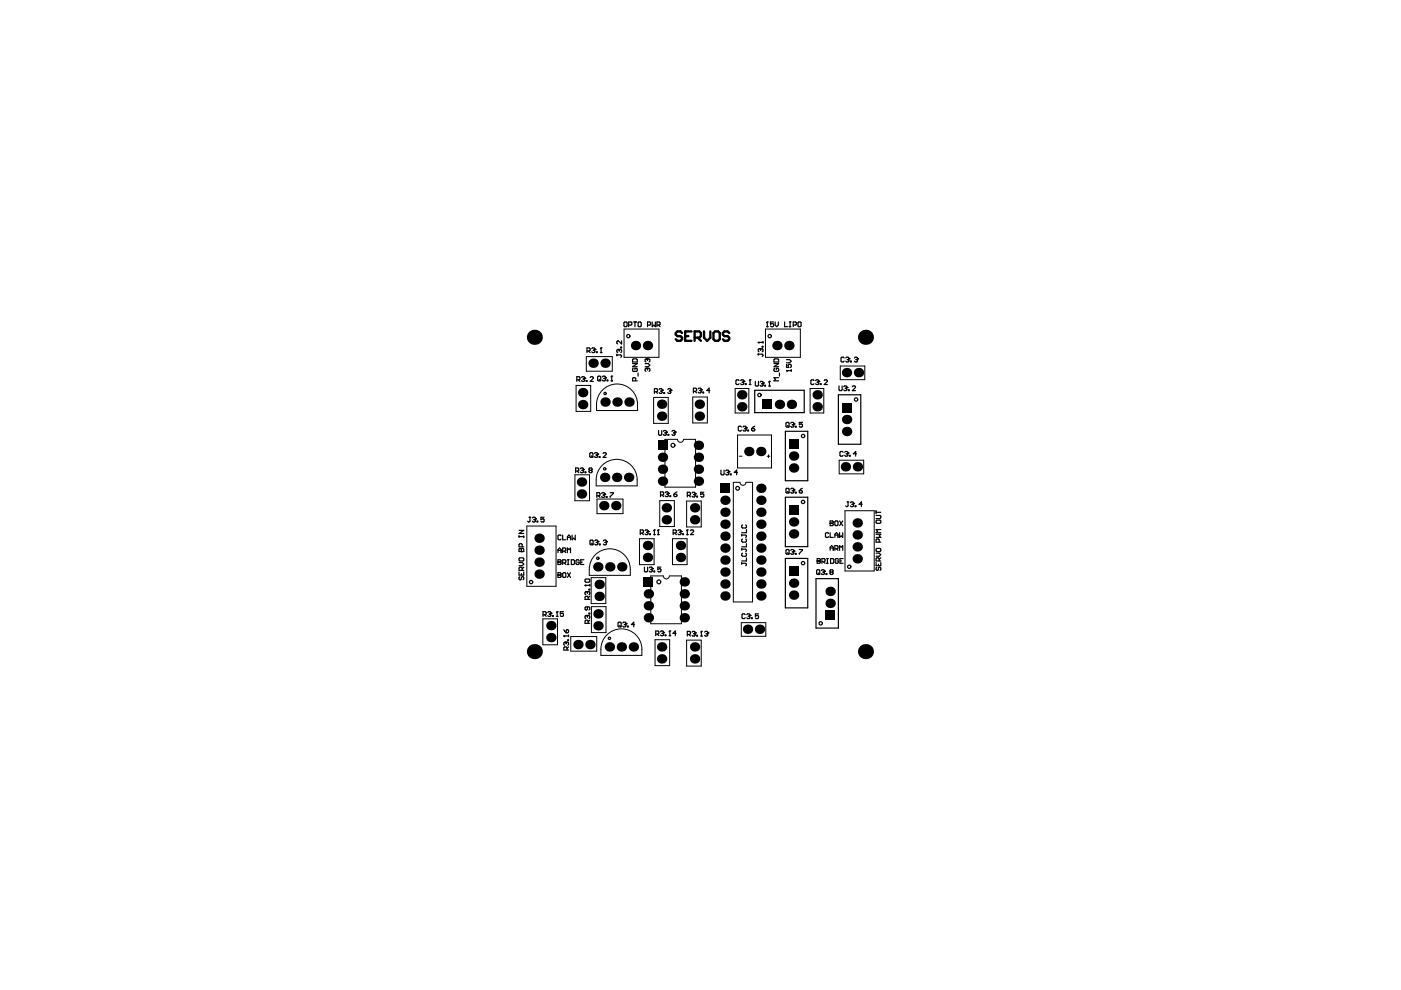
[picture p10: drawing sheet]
<svg xmlns="http://www.w3.org/2000/svg" width="297mm" height="210mm" viewBox="0 0 297 210" stroke-linecap="round" stroke-linejoin="round" font-family="sans-serif">
<g fill="#000">
<circle cx="113.3" cy="71.5" r="1.6"/>
<circle cx="125.7" cy="77" r="1"/>
<circle cx="128.3" cy="77" r="1"/>
<circle cx="134.7" cy="73.3" r="1"/>
<circle cx="137.3" cy="73.3" r="1"/>
<circle cx="164.7" cy="73.3" r="1"/>
<circle cx="167.3" cy="73.3" r="1"/>
<circle cx="179.5" cy="79" r="1"/>
<circle cx="182" cy="79" r="1"/>
<circle cx="183.5" cy="71.5" r="1.6"/>
<circle cx="123.5" cy="83.2" r="1"/>
<circle cx="123.5" cy="85.8" r="1"/>
<circle cx="128.3" cy="85.2" r="1"/>
<circle cx="130.8" cy="85.2" r="1"/>
<circle cx="133.4" cy="85.2" r="1"/>
<circle cx="140.3" cy="85.7" r="1"/>
<circle cx="140.3" cy="88.2" r="1"/>
<circle cx="140.5" cy="97" r="1"/>
<circle cx="140.5" cy="99.5" r="1"/>
<circle cx="148.1" cy="97" r="1"/>
<circle cx="148.1" cy="99.5" r="1"/>
<circle cx="148.1" cy="94.4" r="1"/>
<circle cx="148.3" cy="88.2" r="1"/>
<circle cx="148.3" cy="85.7" r="1"/>
<circle cx="157.3" cy="83.7" r="1"/>
<circle cx="157.3" cy="86.2" r="1"/>
<circle cx="158.8" cy="95.7" r="1"/>
<circle cx="161.3" cy="95.7" r="1"/>
<circle cx="165.3" cy="85.7" r="1"/>
<circle cx="167.8" cy="85.7" r="1"/>
<circle cx="168.3" cy="96.7" r="1"/>
<circle cx="168.3" cy="99.2" r="1"/>
<circle cx="173.3" cy="86.2" r="1"/>
<circle cx="173.3" cy="83.7" r="1"/>
<circle cx="179.3" cy="99" r="1"/>
<circle cx="179.5" cy="91.5" r="1"/>
<circle cx="179.5" cy="88.9" r="1"/>
<circle cx="181.8" cy="99" r="1"/>
<circle cx="114.3" cy="119.2" r="1"/>
<circle cx="114.3" cy="116.7" r="1"/>
<circle cx="114.3" cy="114.1" r="1"/>
<circle cx="123.3" cy="104.7" r="1"/>
<circle cx="123.3" cy="102.2" r="1"/>
<circle cx="128" cy="107.2" r="1"/>
<circle cx="128.2" cy="101.2" r="1"/>
<circle cx="130.6" cy="107.2" r="1"/>
<circle cx="130.7" cy="101.2" r="1"/>
<circle cx="133.3" cy="101.2" r="1"/>
<circle cx="137.3" cy="118.2" r="1"/>
<circle cx="137.3" cy="115.7" r="1"/>
<circle cx="140.5" cy="102" r="1"/>
<circle cx="141.3" cy="110.2" r="1"/>
<circle cx="141.3" cy="107.7" r="1"/>
<circle cx="144.3" cy="118.2" r="1"/>
<circle cx="144.3" cy="115.7" r="1"/>
<circle cx="147.3" cy="110.2" r="1"/>
<circle cx="147.3" cy="107.7" r="1"/>
<circle cx="148.1" cy="102" r="1"/>
<circle cx="153.7" cy="116.2" r="1"/>
<circle cx="153.7" cy="108.6" r="1"/>
<circle cx="153.7" cy="113.7" r="1"/>
<circle cx="153.7" cy="118.8" r="1"/>
<circle cx="153.7" cy="106.1" r="1"/>
<circle cx="153.7" cy="111.1" r="1"/>
<circle cx="161.3" cy="116.2" r="1"/>
<circle cx="161.3" cy="118.8" r="1"/>
<circle cx="161.3" cy="108.6" r="1"/>
<circle cx="161.3" cy="106.1" r="1"/>
<circle cx="161.3" cy="103.5" r="1"/>
<circle cx="161.3" cy="113.7" r="1"/>
<circle cx="161.3" cy="111.1" r="1"/>
<circle cx="168.3" cy="113.2" r="1"/>
<circle cx="168.3" cy="110.7" r="1"/>
<circle cx="181.8" cy="110.9" r="1"/>
<circle cx="181.8" cy="118.5" r="1"/>
<circle cx="181.8" cy="115.9" r="1"/>
<circle cx="181.8" cy="113.4" r="1"/>
<circle cx="113.3" cy="138.2" r="1.6"/>
<circle cx="114.3" cy="121.7" r="1"/>
<circle cx="116.8" cy="132.6" r="1"/>
<circle cx="116.8" cy="135.2" r="1"/>
<circle cx="122.5" cy="136.7" r="1"/>
<circle cx="125.1" cy="136.7" r="1"/>
<circle cx="126.7" cy="120.2" r="1"/>
<circle cx="126.8" cy="132.7" r="1"/>
<circle cx="126.8" cy="130.2" r="1"/>
<circle cx="127" cy="123.9" r="1"/>
<circle cx="127" cy="126.4" r="1"/>
<circle cx="129.2" cy="137.2" r="1"/>
<circle cx="129.3" cy="120.2" r="1"/>
<circle cx="131.7" cy="137.2" r="1"/>
<circle cx="131.8" cy="120.2" r="1"/>
<circle cx="134.3" cy="137.2" r="1"/>
<circle cx="137.5" cy="131" r="1"/>
<circle cx="137.5" cy="128.4" r="1"/>
<circle cx="137.5" cy="125.9" r="1"/>
<circle cx="140.3" cy="139.7" r="1"/>
<circle cx="140.3" cy="137.2" r="1"/>
<circle cx="145.1" cy="131" r="1"/>
<circle cx="145.1" cy="128.4" r="1"/>
<circle cx="145.1" cy="123.4" r="1"/>
<circle cx="145.1" cy="125.9" r="1"/>
<circle cx="147.3" cy="137.2" r="1"/>
<circle cx="147.3" cy="139.7" r="1"/>
<circle cx="153.7" cy="126.4" r="1"/>
<circle cx="153.7" cy="121.3" r="1"/>
<circle cx="153.7" cy="123.8" r="1"/>
<circle cx="158.5" cy="133.4" r="1"/>
<circle cx="161" cy="133.4" r="1"/>
<circle cx="161.3" cy="126.4" r="1"/>
<circle cx="161.3" cy="121.3" r="1"/>
<circle cx="161.3" cy="123.8" r="1"/>
<circle cx="168.3" cy="126.2" r="1"/>
<circle cx="168.3" cy="123.6" r="1"/>
<circle cx="176" cy="127.9" r="1"/>
<circle cx="176" cy="125.4" r="1"/>
<circle cx="183.5" cy="138.2" r="1.6"/>
</g>
<g fill="#000">
<path d="M139.5 93.4h2v2h-2z" fill-rule="evenodd"/>
<path d="M161.7 84.7h2v2h-2z" fill-rule="evenodd"/>
<path d="M167.3 93.2h2v1.9h-2z" fill-rule="evenodd"/>
<path d="M178.5 85.4h2v2h-2z" fill-rule="evenodd"/>
<path d="M152.7 102.5h2v2h-2z" fill-rule="evenodd"/>
<path d="M167.3 107.1h2v2h-2z" fill-rule="evenodd"/>
<path d="M136.5 122.4h2v2h-2z" fill-rule="evenodd"/>
<path d="M167.3 120.1h2v2h-2z" fill-rule="evenodd"/>
<path d="M175 129.5h2v2h-2z" fill-rule="evenodd"/>
</g>
<g fill="none" stroke="#000" stroke-width=".21">
<path d="M124.3 75.6h5.5v3.1h-5.5zM132.3 69.8h7.4v6h-7.4zM162.3 69.8h7.4v6h-7.4zM178.2 77.6h5.2v2.9h-5.2zM122.1 81.7h3.1v5.5h-3.1zM127.4 98.9a4.3 4.3 0 0 1 4.8-1.2 4.3 4.3 0 0 1 2.9 4v1.3h-8.7a5.3 5.3 0 0 1 1-4.1zM127.5 83a4.3 4.3 0 0 1 4.8-1.3 4.3 4.3 0 0 1 2.9 4.1v1.2h-8.7a5.3 5.3 0 0 1 1-4zM138.6 84.3h3.1v5.5h-3.1zM144.9 93.2a.63 .63 0 0 1-.6 .6 .63 .63 0 0 1-.7-.6h-2.6v10.1h6.5v-10.1h-2.5M146.9 84.2h3.1v5.5h-3.1zM155.9 82.4h2.9v5.2h-2.9zM156.4 92.2h7.2v7h-7.2z"/>
<path d="M156.7 96.7h.6M162.6 96.7h.6M162.9 96.4v.6M171.8 82.4h2.9v5.2h-2.9zM177.9 97.6h5.2v2.9h-5.2zM111.7 111.5h6.2v12.8h-6.2zM121.9 100.7h3.1v5.5h-3.1zM126 117.9a4.3 4.3 0 0 1 4.8-1.3 4.3 4.3 0 0 1 2.8 4.1v1.3h-8.7a5.3 5.3 0 0 1 1.1-4.1zM126.6 105.8h5.5v3.1h-5.5zM135.6 114.2h3.1v5.5h-3.1zM139.9 106.1h3.1v5.5h-3.1zM142.6 114.2h3.1v5.5h-3.1z"/>
<path d="M145.6 106.2h3.1v5.5h-3.1zM155.5 102.3h1.4a.63 .63 0 0 0 .6 .6 .63 .63 0 0 0 .7-.6h1.4v25.3h-4.1zM179.2 108.3h6.1v12.8h-6.1zM115.1 131.2h3.1v5.5h-3.1zM121 135h5.5v3.1h-5.5zM125.3 122.5h3.1v5.5h-3.1zM125.4 128.6h3.1v5.5h-3.1zM136.1 137.7a4.3 4.3 0 0 0-4.4-4.4 4.3 4.3 0 0 0-4.3 4.4v1.3h8.7v-1.3M138.9 135.6h3.1v5.5h-3.1zM141.9 122.1a.63 .63 0 0 1-.6 .6 .63 .63 0 0 1-.7-.6h-2.6v10.1h6.5v-10.1h-2.5M145.6 135.7h3.1v5.5h-3.1zM157.2 132h5.2v2.9h-5.2z"/>
</g>
<g fill="none" stroke="#000" stroke-width=".25">
<path d="M124.5 74.4h.5l.1-.5-.1-.1h-.5v1M124.8 74.4l.3 .4M125.5 73.9l.5-.1 .1 .3M125.8 74.3h.2M126 74.3l.1 .1-.1 .4-.5-.2M126.1 74.1h.1M126.1 74.1l-.1 .2M126.5 74.6h.1v.2h-.1zM126.7 79.9l.2-.1 .5 .1v.7l-.2 .2-.5-.2zM127.3 74.8h.3M127.4 73.8h.1M127.4 73.8v1"/>
<path d="M127.4 73.8l-.1 .1M127.7 79.9l.5-.1 .2 .3M129.7 79.8h.1M129.7 79.8v1M129.7 79.8l-.2 .1M130.8 75.1v.3M130.8 75.3h.8l.2 .1-.2 .4M131.1 74.1h.1M131.1 74.1l-.3 .2 .2 .5M131.1 74.1l.2 .2M131.3 74.3l.2-.2 .3 .2-.2 .5M131.3 74.3v.1"/>
<path d="M131.6 73.6h.2v.2h-.2zM131.8 72.3v.6l-.7-.6-.3 .1 .2 .5M132.3 68.4l.2-.1 .5 .1v.7l-.2 .2-.5-.2zM133.3 68.9h.5l.2-.5-.2-.1h-.5v1M134.1 77.1h1l-1 .7h1M134.1 76.3l.2-.2h.6l.2 .2v.5h-1zM134.3 78.1l-.2 .2 .2 .5h.6l.2-.2-.2-.5h-.3v.3M134.3 68.3h.7M134.6 68.3v1M135.3 79.1v.6M135.3 68.4l.2-.1 .5 .1v.7l-.2 .2-.5-.2zM136.8 77.1h.6l.4 .3-.4 .4h-.6"/>
<path d="M137.1 78.1h.1M137.1 76.1h.1M137.1 78.1l-.3 .2 .1 .4M137.1 76.1l-.3 .2 .1 .5M137.1 78.1l.2 .2M137.1 76.1l.2 .2M137.3 78.3l.1-.2 .4 .2-.2 .4M137.3 76.3v.1M137.3 78.3v.1M137.3 76.3l.1-.2 .4 .2-.2 .5M137.3 68.9h.5l.1-.5-.1-.1h-.5v1M138.3 68.3v1l.3-.4 .3 .4v-1"/>
<path d="M139.3 68.9h.5l.1-.5-.1-.1h-.5v1M139.6 68.9l.3 .4M160.8 72.6h.1M160.8 72.6l.1 .2M160.8 75.1h.8l.2 .2-.2 .3M160.8 74.9v.4M160.8 72.6h1M161.1 73.9h.1M161.1 73.9l-.3 .2 .1 .5M161.1 73.9l.2 .2M161.3 74.1l.1-.2 .4 .2-.2 .5M161.3 74.1v.2"/>
<path d="M161.6 73.4h.2v.2h-.2zM161.8 72.4v.4M162.5 69.3h.4M162.7 68.3h.1M162.7 68.3v1M162.7 68.3l-.2 .1M164 68.3h-.6v.5l.3-.2 .3 .2-.1 .5-.5-.2M164.1 76.3l.2-.2h.6l.2 .2v.5h-1zM164.1 77.1h1l-1 .7h1M164.3 78.1l-.2 .2 .2 .5h.6l.2-.2-.2-.5h-.3v.3M164.3 68.3v.6l.4 .4 .3-.4v-.6M165.3 79.1v.6"/>
<path d="M166.3 68.3v1h.7M166.8 78.6h.1M166.8 77.3v.6h.5l-.2-.3 .2-.3 .5 .1-.2 .5M166.8 78.6h1M166.8 78.6l.1 .1M166.8 76.3h.6l.4 .3-.4 .3h-.6M167.3 69.3h.4M167.3 68.3h.4M167.5 68.3v1M167.8 78.4v.3M168.2 68.9h.5l.1-.5-.1-.1h-.5v1M169.2 68.4l.1-.1 .5 .1v.7l-.1 .2-.5-.2z"/>
<path d="M179 75.9l-.2-.2-.5 .2v.7l.2 .1 .5-.1M179.3 75.9l.5-.2 .2 .4M179.6 76.2h.2M179.8 76.2l.2 .2-.2 .3-.5-.1M180 76.1h.1M180 76.1l-.2 .1M180.3 76.6h.2v.1h-.2zM181.1 75.9l.5-.2 .2 .4M181.5 76.2h.1M181.6 76.2l.2 .2-.2 .3-.5-.1M181.8 76.1h.1M181.8 76.1l-.2 .1"/>
<path d="M122 99.9h.5l.2-.5-.2-.2h-.5v1M122.3 80.5h.5l.2-.5-.2-.1h-.5v1M122.4 99.9l.3 .3M122.6 80.5l.4 .4M123 99.4l.5-.2 .2 .4M123.3 80l.5-.1 .2 .3M123.4 99.7h.1M123.5 99.7l.2 .2-.2 .3-.5-.1M123.6 80.4h.2M123.7 99.6h.1M123.7 99.6l-.2 .1M123.8 80.4l.2 .1-.2 .4-.5-.2"/>
<path d="M124 80.2h.1M124 80.2l-.2 .2M124.3 80.7h.2v.2h-.2zM125 99.7h.4M125 99.7l-.1 .2 .1 .3 .5-.1-.1-.4M125 99.7l-.1-.1 .1-.4 .5 .2-.1 .3M125 96.1l.2-.1 .5 .1v.7l-.2 .2-.5-.2zM125.1 80l.2-.1 .5 .1-.7 .9h.7M125.4 96.6l.3 .4M126 96.1l.5-.1 .2 .3M126.4 96.5h.1M126.5 96.5l.2 .1-.2 .4-.5-.2"/>
<path d="M126.7 96.3h.1M126.7 96.3l-.2 .2M127 96.8h.2v.2h-.2zM127 80.4l.4 .4M127.9 96.1l.1-.1 .5 .1-.6 .9h.6M128 80.3h.2M128.2 80.3l.2 .1-.2 .4-.5-.2M128.4 80.1h.1M128.4 80.1l-.2 .2M128.7 80.6h.2v.2h-.2zM129.5 80.8h.4M134.8 80.7v-.5l-.2-.1-.5 .1v.5h1"/>
<path d="M138.7 83.1h.5l.2-.5-.2-.2h-.5v1M139.1 83.1l.3 .3M139.6 91.3v.8l.2 .2 .5-.2v-.8M139.7 82.6l.5-.2 .2 .3M140.1 82.9h.1M140.2 82.9l.2 .2-.2 .3-.5-.2M140.4 82.7h.1M140.4 82.7l-.2 .2M140.6 91.4l.5-.1 .2 .3M140.7 83.2h.2v.2h-.2zM141 91.8h.1M141.1 91.8l.2 .1-.2 .4-.5-.2"/>
<path d="M141.3 91.6h.1M141.3 91.6l-.2 .2M141.6 82.6l.5-.2 .1 .3M141.6 92.1h.2v.2h-.2zM141.9 82.9h.2M142.1 82.9l.1 .2-.1 .3-.5-.2M142.2 82.7h.1M142.2 82.7l-.1 .2M142.5 91.4l.5-.1 .1 .3M142.8 91.8h.2M143 91.8l.1 .1-.1 .4-.5-.2M143.1 91.6h.1"/>
<path d="M143.1 91.6l-.1 .2M147 83h.5l.2-.5-.2-.2h-.5v1M147.4 83l.3 .3M148 82.5l.5-.2 .2 .3M148.3 82.8h.2M148.5 82.8l.2 .2-.2 .3-.5-.2M148.7 82.6h.1M148.7 82.6l-.2 .2M149 83.1h.2v.2h-.2zM150.5 82.8h-.7l.5-.5v1M152.9 99.7v.8l.1 .2 .5-.2v-.8M153.9 99.8l.5-.1 .1 .3"/>
<path d="M156.7 80.7l-.2-.2-.5 .2v.7l.2 .1 .5-.1M157 80.7l.5-.2 .2 .4M157.2 90.5l-.2-.1-.5 .1v.7l.2 .2 .5-.2M157.4 81h.1M157.5 81l.2 .2-.2 .3-.5-.1M157.5 90.5l.5-.1 .2 .3M157.7 80.9h.1M157.7 80.9l-.2 .1M157.9 90.9h.1M158 81.4h.2v.1h-.2zM158 90.9l.2 .1-.2 .4-.5-.2M158.2 90.7h.1"/>
<path d="M158.2 90.7l-.2 .2M158.5 91.2h.2v.2h-.2zM158.9 81.5h.3M159 80.5h.1M159 80.5v1M159 80.5l-.1 .2M159.4 90.9h.5l.1 .3-.5 .2zM160 82.7h10.5v4.8h-10.5zM160 90.4l-.6 .5M160.1 80.9v.8l.2 .2 .5-.2v-.8M161.1 81l.5-.1 .2 .3M161.5 81.4h.1"/>
<path d="M161.6 81.4l.2 .1-.2 .4-.5-.2M161.8 81.2h.1M161.8 81.2l-.2 .2M162.1 81.7h.2v.2h-.2zM163 81.9h.3M163.1 80.9h.1M163.1 80.9v1M163.1 80.9l-.1 .1M165.1 80.1h-1l.3 .3-.3 .3h1M166.5 91.4h4.8v10.5h-4.8zM166.6 89.7l.2-.1 .5 .1v.7l-.2 .2-.5-.2zM167 90.2l.3 .4"/>
<path d="M167.6 89.7l.5-.1 .2 .3M168 90.1h.1M168.1 90.1l.2 .1-.2 .4-.5-.2M168.3 89.9h.1M168.3 89.9l-.2 .2M168.6 90.4h.2v.2h-.2zM170.1 89.6h-.6v.5l.3-.2 .3 .2-.1 .5-.5-.2M172.6 80.7l-.2-.2-.5 .2v.7l.2 .1 .5-.1M172.9 80.7l.5-.2 .2 .4M173.3 81h.1M173.4 81l.2 .2-.2 .3-.5-.1M173.6 80.9h.1"/>
<path d="M173.6 80.9l-.2 .1M173.9 81.4h.2v.1h-.2zM174.7 80.7l.2-.2 .5 .2-.7 .8h.7M177.8 83.7h4.7v10.5h-4.7zM177.9 81.8v.9l.1 .1 .5-.1v-.9M178.8 95.9l-.2-.2-.5 .2v.7l.2 .1 .5-.1M178.9 82l.5-.2 .1 .4M179.1 95.9l.5-.2 .2 .4M179.2 82.3h.2M179.4 82.3l.1 .2-.1 .3-.5-.1M179.4 96.2h.2M179.5 82.2h.1"/>
<path d="M179.5 82.2l-.1 .1M179.6 96.2l.2 .2-.2 .3-.5-.1M179.8 96.1h.1M179.8 96.1l-.2 .1M179.9 82.7h.1v.1h-.1zM180.1 96.6h.2v.1h-.2zM180.7 82l.2-.2 .5 .2-.7 .8h.7M181.6 96.2h-.7l.5-.5v1M110 118.4l.2-.1h.7l.1 .5-.1 .1h-.7zM110 119.3h.7l.3 .3-.3 .3h-.7M110 116.4l.2-.1 .3 .1 .4-.1 .1 .1v.5h-1zM110 113.6v.3"/>
<path d="M110 113.8h1M110 112.4h1l-1 .7h1M110.5 116.9h.1M110.5 116.4v.5M110.7 115.9v-.5l-.2-.1-.5 .1v.5h1M111 113.6v.3M112.2 109.7h.3M112.4 109.7v.8l-.2 .2-.3-.2M112.9 109.8l.5-.1 .1 .3M113.2 110.2h.2M113.4 110.2l.1 .1-.1 .4-.5-.2M113.5 110h.1"/>
<path d="M113.5 110l-.1 .2M113.9 110.5h.1v.2h-.1zM115.4 109.7h-.7v.5l.3-.2 .4 .2-.2 .5-.5-.2M118.3 119.2h.1M118.3 117.2v-.7l.3-.3 .4 .3v.7M118.3 118.7h.5l.2 .2-.2 .3 .2 .3-.2 .2h-.5zM118.3 116.7h.7M118.3 119.2h.5M119 113.6l-.2-.2-.5 .2v.7l.2 .1 .5-.1M119.3 116.9h.5l.2-.5-.2-.2h-.5v1M119.3 113.4v1h.7M119.3 119.4h.5l.2-.5-.2-.2h-.5v1"/>
<path d="M119.6 116.9l.4 .3M119.6 119.4l.4 .3M120.3 113.9h.7M120.3 114.4v-.6l.3-.4 .4 .4v.6M120.3 117.2v-1l.3 .3 .4-.3v1M120.3 119.7h.3M120.3 118.7h.3M120.5 118.7v1M121.1 118.7h.5l.2 .2v.6l-.2 .2h-.5zM121.3 113.4v1l.3-.3 .4 .3v-1M122.8 118.9l-.2-.2-.5 .2v.6l.2 .2 .5-.2v-.3h-.3M123.1 119.2h.4"/>
<path d="M123.8 118.7h-.7v1h.7M124 100.1h.2v.1h-.2zM125.1 114.7l.2-.2 .5 .2v.6l-.2 .2-.5-.2zM125.4 115.2l.4 .3M126.1 114.7l.5-.2 .2 .3M126.4 115h.2M126.5 105.1h.5l.2-.5-.2-.1h-.5v1M126.6 115l.2 .2-.2 .3-.5-.2M126.8 114.8h.1M126.8 114.8l-.2 .2M126.9 105.1l.3 .4M127.1 115.3h.2v.2h-.2z"/>
<path d="M127.5 104.6l.5-.1 .2 .3M127.9 105h.1M127.9 114.7l.5-.2 .2 .3M128 105l.2 .1-.2 .4-.5-.2M128.2 104.8h.1M128.2 104.8l-.2 .2M128.3 115h.1M128.4 115l.2 .2-.2 .3-.5-.2M128.5 105.3h.2v.2h-.2zM128.6 114.8h.1M128.6 114.8l-.2 .2M129.4 104.5h.6l-.6 1"/>
<path d="M135.7 113h.5l.2-.5-.2-.1h-.5v1M136.1 113l.3 .4M136.7 112.5l.5-.1 .2 .3M137.1 112.9h.1M137.2 112.9l.2 .1-.2 .4-.5-.2M137.4 112.7h.1M137.4 112.7l-.2 .2M137.7 113.2h.2v.2h-.2zM138.6 113.4h.3M138.7 112.4h.1M138.7 112.4v1M138.7 112.4l-.1 .1"/>
<path d="M139.4 113.4h.3M139.6 112.4h.1M139.6 112.4v1M139.6 112.4l-.2 .1M140 105h.5l.2-.5-.2-.2h-.5v1M140.4 105l.3 .3M141 104.5l.5-.2 .2 .3M141.4 104.8h.1M141.5 104.8l.2 .2-.2 .3-.5-.2M141.7 104.6h.1M141.7 104.6l-.2 .2M142 105.1h.2v.2h-.2z"/>
<path d="M142.7 113h.5l.2-.5-.2-.1h-.5v1M142.9 104.8h.5l.1 .3-.5 .2zM143.1 113l.3 .4M143.5 104.3l-.6 .5M143.7 112.5l.5-.1 .2 .3M144.1 112.9h.1M144.2 112.9l.2 .1-.2 .4-.5-.2M144.4 112.7h.1M144.4 112.7l-.2 .2M144.7 113.2h.2v.2h-.2zM145.6 113.4h.3M145.7 105h.5l.2-.5-.2-.1h-.5v1"/>
<path d="M145.7 112.4h.1M145.7 112.4v1M145.7 112.4l-.1 .1M146.1 105l.3 .4M146.4 112.5l.2-.1 .5 .1-.7 .9h.7M146.7 104.5l.5-.1 .2 .3M147.1 104.9h.1M147.2 104.9l.2 .1-.2 .4-.5-.2M147.4 104.7h.1M147.4 104.7l-.2 .2M147.7 105.2h.2v.2h-.2zM149.2 104.4h-.6v.5l.3-.2 .3 .2-.1 .5-.5-.2"/>
<path d="M154.2 100.2h.2M154.4 100.2l.1 .1-.1 .4-.5-.2M154.5 100h.1M154.5 100l-.1 .2M154.9 100.5h.1v.2h-.1zM156.4 100.2h-.7l.5-.5v1M157.3 113.3v.3M157.3 116.3v.3M157.3 119.3v.3M157.3 119.4h.8l.2 .2-.2 .3M157.3 113.4h.8l.2 .2-.2 .3M157.3 116.4h.8l.2 .2-.2 .3"/>
<path d="M157.4 111.3l-.1 .2 .1 .4h.7l.2-.1-.2-.5M157.4 114.3l-.1 .1 .1 .5h.7l.2-.1-.2-.5M157.4 117.3l-.1 .1 .1 .5h.7l.2-.1-.2-.5M158.3 115.3v.6h-1M158.3 112.3v.6h-1M158.3 118.3v.6h-1M166.5 105.4h4.8v10.5h-4.8zM166.5 118.4h4.8v10.5h-4.8zM166.6 103.7l.2-.2 .5 .2v.7l-.2 .1-.5-.1zM166.6 116.7l.2-.2 .5 .2v.6l-.2 .2-.5-.2zM167 117.2l.3 .3M167 104.2l.3 .3"/>
<path d="M167.6 103.7l.5-.2 .2 .4M167.6 116.7l.5-.2 .2 .3M168 117h.1M168 104h.1M168.1 104l.2 .2-.2 .3-.5-.1M168.1 117l.2 .2-.2 .3-.5-.2M168.3 116.8h.1M168.3 103.9h.1M168.3 116.8l-.2 .2M168.3 103.9l-.2 .1M168.6 104.4h.2v.1h-.2zM168.6 117.3h.2v.2h-.2z"/>
<path d="M169.5 116.5h.6l-.6 1M169.5 104h.5l.1 .4-.5 .1zM170.1 103.5l-.6 .5M173.3 118.9h.1M173.3 118.4h.5l.1 .2-.1 .3 .1 .4-.1 .1h-.5zM173.3 118.9h.5M174.3 119.1h.5l.1-.5-.1-.2h-.5v1M174.6 119.1l.3 .3M175.3 118.4h.3M175.3 119.4h.3M175.4 118.4v1M175.7 113.1l-.2-.2-.5 .2v.7l.2 .1 .5-.1"/>
<path d="M176 112.9v1h.7M176 110.9h.1M176 110.4h.5l.2 .2-.2 .3 .2 .4-.2 .1h-.5zM176 116.7v-.7l.3-.3 .4 .3v.7M176 110.9h.5M176 116.2h.7M176.1 118.4h.5l.2 .2v.7l-.2 .1h-.5zM177 113.4h.7M177 113.9v-.6l.3-.4 .4 .4v.6M177 110.6l.2-.2 .5 .2v.7l-.2 .1-.5-.1zM177 116.4h.5l.2-.5-.2-.2h-.5v1M177.3 116.4l.4 .3"/>
<path d="M177.8 118.6l-.2-.2-.5 .2v.7l.2 .1 .5-.1v-.4h-.4M178 112.9v1l.3-.3 .4 .3v-1M178 110.4l.7 1M178 116.7v-1l.3 .3 .4-.3v1M178.1 118.9h.3M178.7 110.4l-.7 1M178.8 118.4h-.7v1h.7M179.6 106.4h.4M179.8 106.4v.9l-.2 .1-.3-.1M180.3 106.6l.5-.2 .2 .4M180.6 106.9h.2M180.8 106.9l.2 .2-.2 .3-.5-.1"/>
<path d="M181 106.8h.1M181 106.8l-.2 .1M181.3 107.3h.2v.1h-.2zM182.8 106.9h-.7l.5-.5v1M185.7 117.3h.7l.3 .3-.3 .3h-.7M185.7 110.5l.2-.2h.7l.1 .5-.1 .2h-.7zM185.7 113.3h1l-.3 .3 .3 .3h-1M185.7 108.3v.7M185.7 116.4l.2-.1h.7l.1 .5-.1 .1h-.7zM185.7 119.3v.6h1v-.6M185.7 109.3h.9l.1 .2-.1 .5h-.9M185.7 108.6h1"/>
<path d="M186.2 119.6v.3M186.4 118.9v-.5l-.2-.1-.5 .1v.5h1M186.4 114.9v-.5l-.2-.1-.5 .1v.5h1M186.7 112.3h-1l.4 .3-.4 .3h1M186.7 118.3l-.3 .3M110 121.3v.6h1v-.6M110.2 122.3l-.2 .1 .2 .5 .3-.1 .2-.5 .3 .1-.1 .5M110.5 121.6v.3M110.7 120.9v-.5l-.2-.1-.5 .1v.5h1M111 120.3l-.3 .3M115.1 130.4h.5l.2-.5-.2-.2h-.5v1M115.5 130.4l.3 .3"/>
<path d="M116.1 129.9l.5-.2 .2 .3M116.5 130.2h.1M116.6 130.2l.2 .2-.2 .3-.5-.2M116.8 130h.1M116.8 130l-.2 .2M117.1 130.5h.2v.2h-.2zM118 130.7h.3M118.1 129.7h.1M118.1 129.7v1M118.1 129.7l-.1 .2M118.3 121.9h.1M118.3 121.4h.5l.2 .2-.2 .3 .2 .4-.2 .1h-.5z"/>
<path d="M118.3 121.9h.5M119.3 121.6l.2-.2 .5 .2v.7l-.2 .1-.5-.1zM119.5 129.7h-.7v.5l.3-.2 .4 .2-.2 .5-.5-.2M119.5 134.8h.1M119.5 134.8h1M119.5 134.8l.2 .2M119.5 133.5l.5 .7M119.9 136.2h.1M119.9 136.2l-.4 .1 .2 .5M119.9 136.2l.1 .1M120 133.7l.4-.2 .1 .5-.5 .2zM120 136.3l.2-.1 .3 .1-.1 .5"/>
<path d="M120 136.3v.2M120.2 137.8v-.5l-.2-.1-.5 .1v.5h1M120.3 121.4l.7 1M120.4 135.7h.1v.1h-.1zM120.5 137.2l-.3 .3M120.5 134.7v.3M121 121.4l-.7 1M124 124.1h.1M124 124.1h1M124 124.1l.2 .2M124.2 122.8h.7l.1 .5-.1 .1h-.7l-.2-.1zM124.4 125.4h.1"/>
<path d="M124.4 130.5h.1M124.4 125.4l-.4 .2 .2 .5M124.4 130.5l-.4 .2 .2 .5M124.4 125.4l.1 .2M124.4 130.5l.1 .2M124.5 128.7v.5l-.1 .1-.4-.1 .2-.5h.7l.1 .1-.1 .5M124.5 125.6l.2-.2 .3 .2-.1 .5M124.5 125.6v.2M124.5 130.7v.1M124.5 130.7l.2-.2 .3 .2-.1 .5M124.7 127.1v-.5l-.5-.2-.2 .2v.5h1M124.7 132.2v-.5l-.2-.2-.5 .2v.5h1"/>
<path d="M124.9 130h.1v.2h-.1zM124.9 124.9h.1v.2h-.1zM125 126.4l-.3 .4M125 123.9v.4M125 131.5l-.3 .3M131 132.1l.2-.2 .5 .2v.7l-.2 .1-.5-.1zM131.4 132.6l.3 .3M132 132.1l.5-.2 .2 .4M132.4 132.4h.1M132.5 132.4l.2 .2-.2 .3-.5-.1M132.7 132.3h.1M132.7 132.3l-.2 .1"/>
<path d="M133 132.8h.2v.1h-.2zM134.5 132.4h-.6l.5-.5v1M136.6 120.2v.9l.2 .1 .5-.1v-.9M137.6 120.4l.5-.2 .2 .4M138 120.7h.1M138.1 120.7l.2 .2-.2 .3-.5-.1M138.3 120.6h.1M138.3 120.6l-.2 .1M138.6 121.1h.2v.1h-.2zM139 134.5h.5l.2-.5-.2-.2h-.5v1M139.4 134.5l.3 .3M140 134l.5-.2 .2 .3"/>
<path d="M140.1 120.2h-.6v.5l.3-.1 .3 .1-.1 .5-.5-.1M140.4 134.3h.1M140.5 134.3l.2 .2-.2 .3-.5-.2M140.7 134.1h.1M140.7 134.1l-.2 .2M141 134.6h.2v.2h-.2zM141.9 134.8h.3M142 133.8h.1M142 133.8v1M142 133.8l-.1 .2M143.4 134.3h-.7l.5-.5v1M145.7 134.5h.5l.2-.5-.2-.1h-.5v1"/>
<path d="M146.1 134.5l.3 .4M146.7 134l.5-.1 .2 .3M147.1 134.4h.1M147.2 134.4l.2 .1-.2 .4-.5-.2M147.4 134.2h.1M147.4 134.2l-.2 .2M147.7 134.7h.2v.2h-.2zM148.6 134.9h.3M148.7 133.9h.1M148.7 133.9v1M148.7 133.9l-.1 .1M149.4 134l.5-.1 .2 .3"/>
<path d="M149.7 134.4h.2M149.9 134.4l.2 .1-.2 .4-.5-.2M150.1 134.2h.1M150.1 134.2l-.2 .2M158 130.3l-.2-.1-.5 .1v.7l.2 .2 .5-.2M158.3 130.3l.5-.1 .2 .3M158.7 130.7h.1M158.8 130.7l.2 .1-.2 .4-.5-.2M159 130.5h.1M159 130.5l-.2 .2M159.3 131h.2v.2h-.2zM160.8 130.2h-.6v.5l.3-.2 .3 .2-.1 .5-.5-.2"/>
<path d="M173 122.7h4.8v10.5h-4.8zM173.1 121l.2-.2 .5 .2v.6l-.2 .2-.5-.2zM173.5 121.5l.3 .3M174.1 121l.5-.2 .2 .3M174.5 121.3h.1M174.6 121.3l.2 .2-.2 .3-.5-.2M174.8 121.1h.1M174.8 121.1l-.2 .2M175.1 121.6h.2v.2h-.2zM176.1 121.3l-.1-.2 .1-.3 .5 .2-.1 .3M176.1 121.3l-.1 .2 .1 .3 .5-.2-.1-.3M176.1 121.3h.4"/>
<path d="M185.9 120.3l-.2 .5 .4 .1 .1-.5 .4-.1 .1 .1-.1 .5"/>
<circle cx="133.2" cy="71.3" r=".35"/>
<circle cx="163.2" cy="71.3" r=".35"/>
<circle cx="128.2" cy="99.4" r=".25"/>
<circle cx="128.3" cy="83.4" r=".25"/>
<circle cx="142.7" cy="94.4" r=".41"/>
<circle cx="161" cy="83.7" r=".35"/>
<circle cx="170.3" cy="92.4" r=".35"/>
<circle cx="181.5" cy="84.7" r=".35"/>
<circle cx="126.7" cy="118.4" r=".25"/>
<circle cx="156.4" cy="103.5" r=".4"/>
<circle cx="170.3" cy="119.4" r=".35"/>
<circle cx="170.3" cy="106.4" r=".35"/>
<circle cx="112.6" cy="123.4" r=".35"/>
<circle cx="129.2" cy="135.3" r=".25"/>
<circle cx="139.7" cy="123.4" r=".41"/>
<circle cx="174" cy="132.2" r=".35"/>
<circle cx="180.1" cy="120.2" r=".35"/>
</g>
<path d="M144.6 70.6l-.3-.3h-.7l-.3 .3v.3l.3 .4h.7l.3 .3v.3l-.3 .4h-.7l-.3-.4M145.3 71.3h.6M146.6 70.3h-1.3v2h1.3M147.3 71.6h1l.3-.3v-.7l-.3-.3h-1v2M147.9 71.6l.7 .7M149.3 70.3v1.3l.6 .7 .7-.7v-1.3M151.3 70.6l.3-.3h.7l.3 .3v1.3l-.3 .4h-.7l-.3-.4zM154.6 70.6l-.3-.3h-.7l-.3 .3v.3l.3 .4h.7l.3 .3v.3l-.3 .4h-.7l-.3-.4" fill="none" stroke="#000" stroke-width=".5"/>
</svg>
